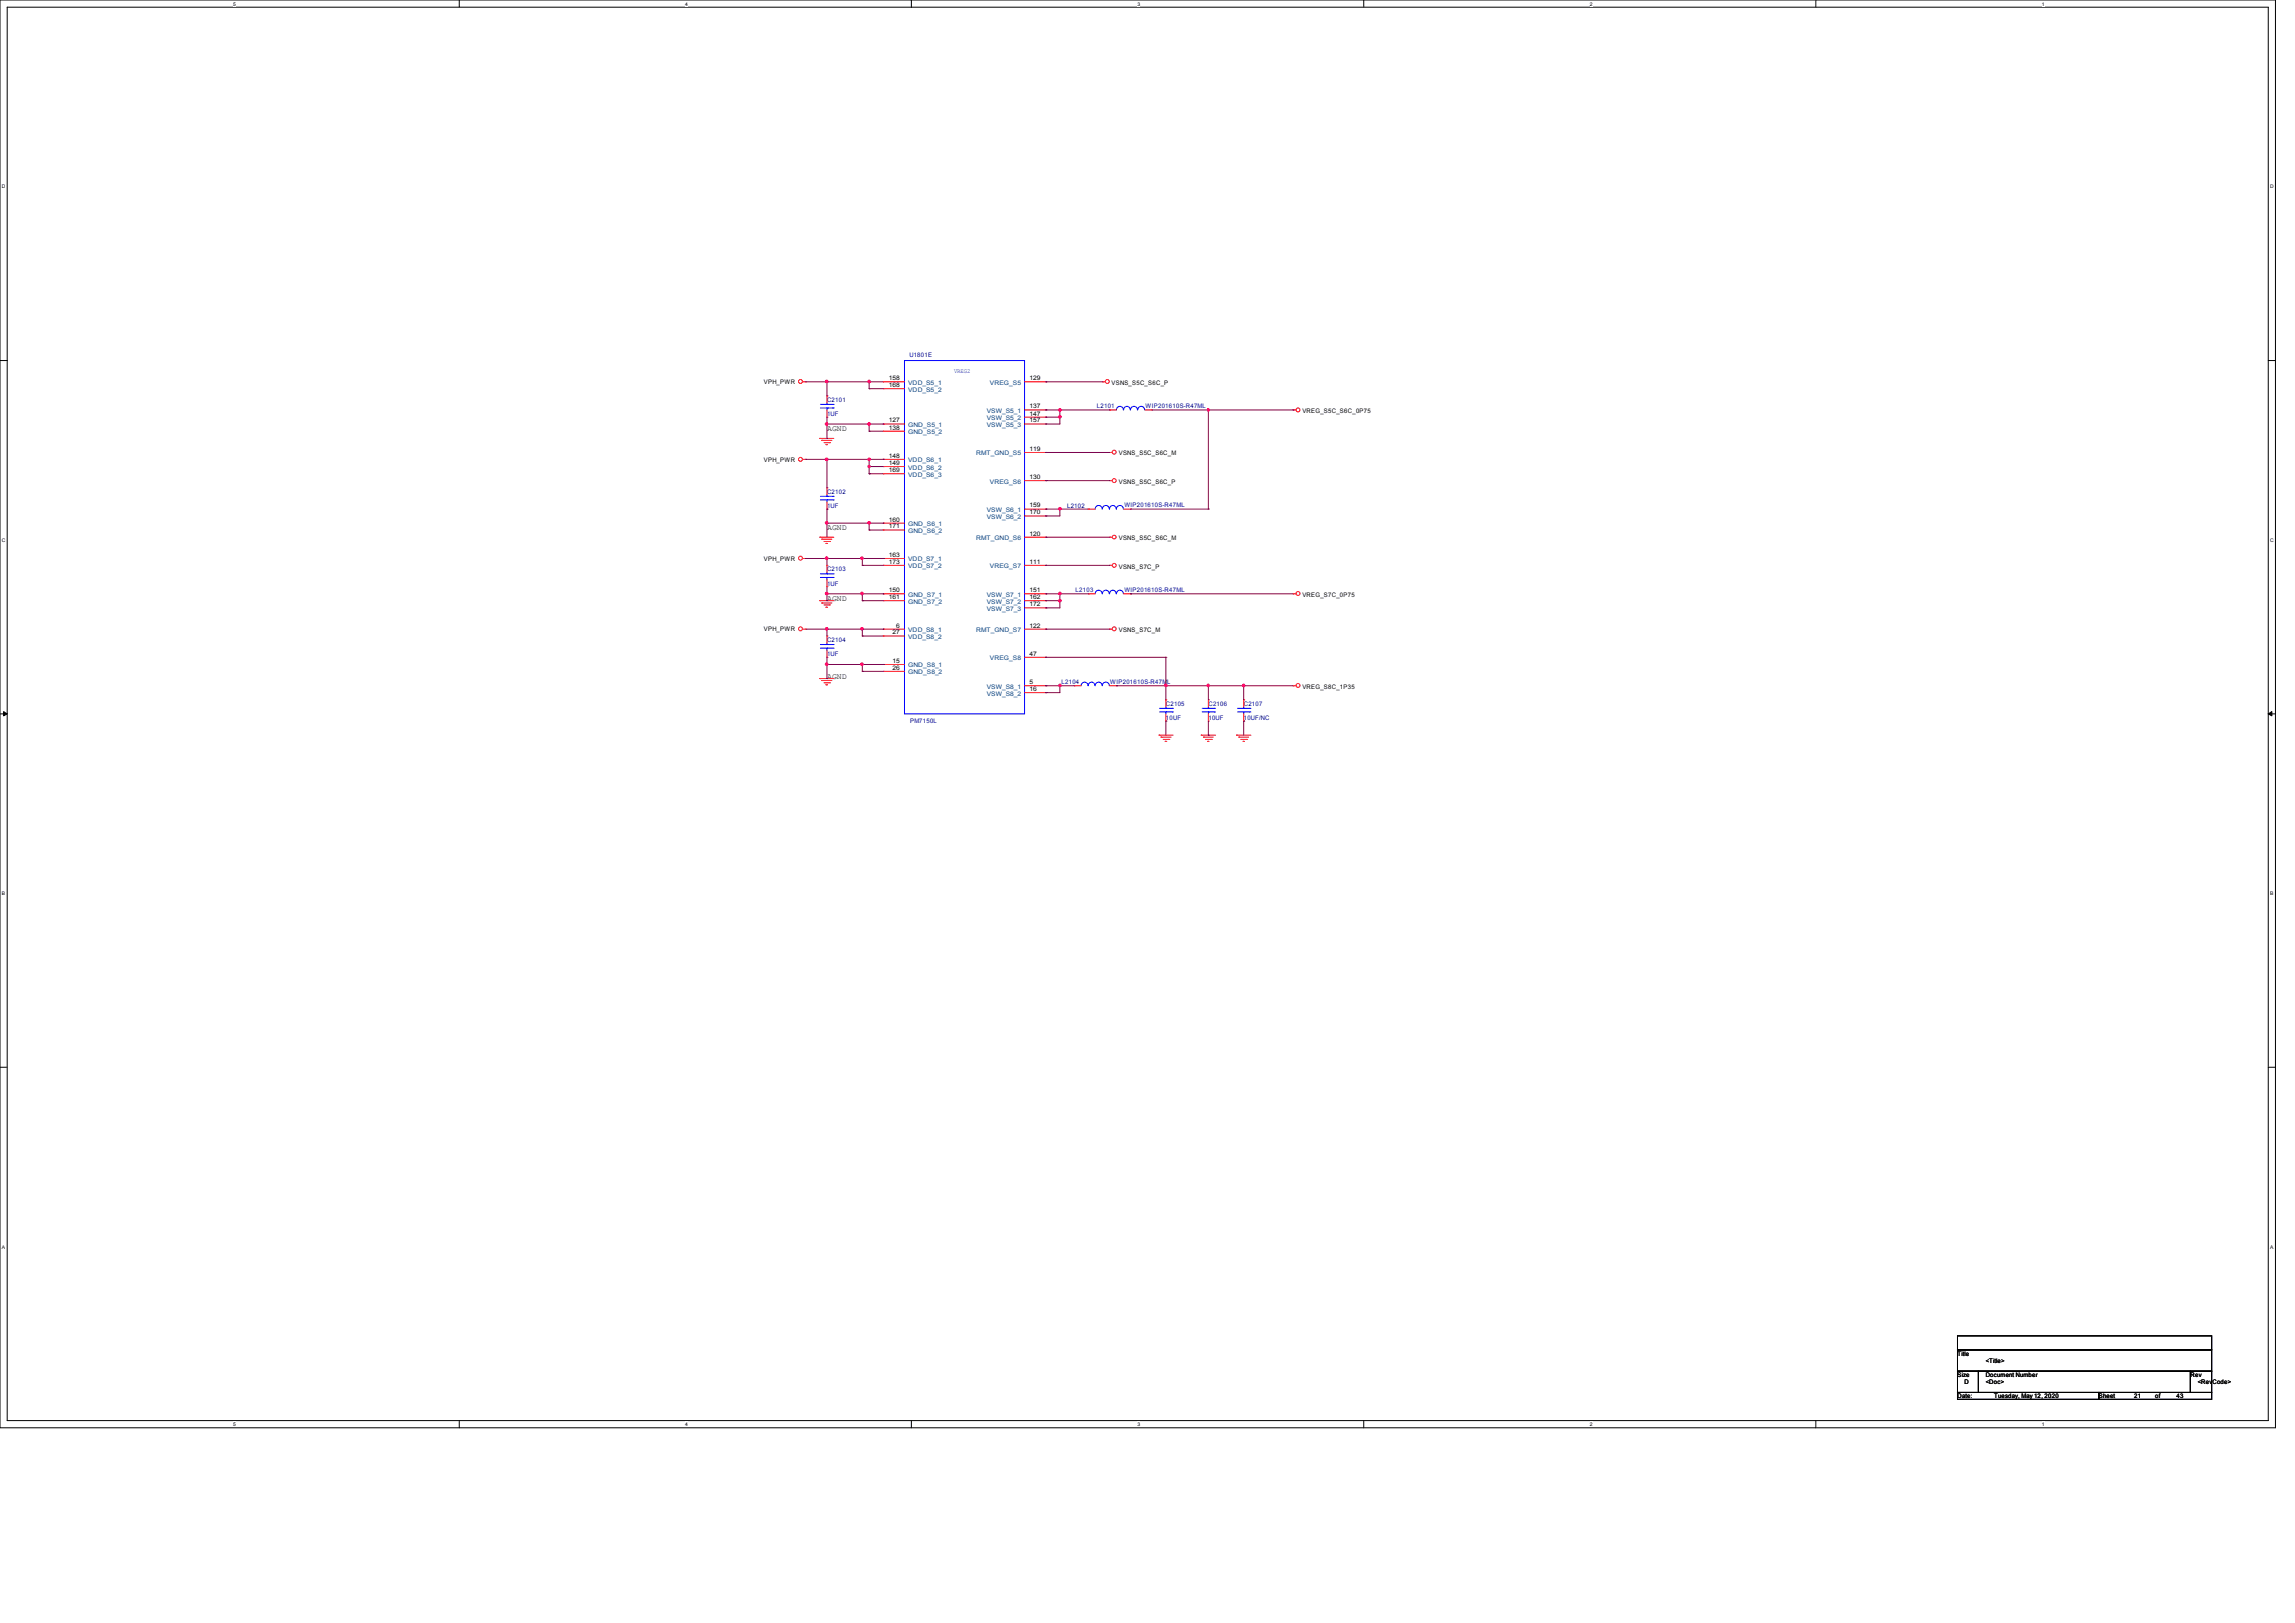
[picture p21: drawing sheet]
<svg xmlns="http://www.w3.org/2000/svg" width="297mm" height="210mm" viewBox="0 0 297 210" stroke-linecap="round" stroke-linejoin="round" font-family="sans-serif">
<defs><g id="words">
<g font-size="1.1">
<text x="107" y="55.8">AGND</text>
<text x="107" y="68.6">AGND</text>
<text x="107" y="77.8">AGND</text>
<text x="107" y="87.8">AGND</text>
</g>
<g font-size=".8" fill="#000080">
<text x="117.7" y="46.1">U1801E</text>
<text x="107" y="52">C2101</text>
<text x="107" y="53.8">1UF</text>
<text x="142" y="52.8">L2101</text>
<text x="148.3" y="52.8">WIP201610S-R47ML</text>
<text x="107" y="63.9">C2102</text>
<text x="107" y="65.7">1UF</text>
<text x="138.1" y="65.7">L2102</text>
<text x="145.5" y="65.6">WIP201610S-R47ML</text>
<text x="107" y="73.9">C2103</text>
<text x="107" y="75.8">1UF</text>
<text x="139.2" y="76.6">L2103</text>
<text x="145.5" y="76.6">WIP201610S-R47ML</text>
<text x="107" y="83.1">C2104</text>
<text x="107" y="84.9">1UF</text>
<text x="137.4" y="88.5">L2104</text>
<text x="143.7" y="88.5">WIP201610S-R47ML</text>
<text x="117.8" y="93.5">PM7150L</text>
<text x="150.9" y="91.3">C2105</text>
<text x="150.9" y="93.1">10UF</text>
<text x="156.4" y="91.3">C2106</text>
<text x="156.4" y="93.1">10UF</text>
<text x="161" y="91.3">C2107</text>
<text x="161" y="93.1">10UF/NC</text>
</g>
<g font-size=".8">
<text x="98.9" y="49.7">VPH_PWR</text>
<text x="115" y="49.2">158</text>
<text x="115" y="50.1">168</text>
<text x="133.2" y="49.2">129</text>
<text x="133.2" y="52.8">137</text>
<text x="133.2" y="53.8">147</text>
<text x="143.9" y="49.8">VSNS_S5C_S6C_P</text>
<text x="168.5" y="53.5">VREG_S5C_S6C_0P75</text>
<text x="98.9" y="59.8">VPH_PWR</text>
<text x="115" y="54.7">127</text>
<text x="115" y="55.6">138</text>
<text x="115" y="59.2">148</text>
<text x="133.2" y="54.7">157</text>
<text x="133.2" y="58.3">119</text>
<text x="144.8" y="58.9">VSNS_S5C_S6C_M</text>
<text x="115" y="60.2">149</text>
<text x="115" y="61.1">169</text>
<text x="133.2" y="62">130</text>
<text x="133.2" y="65.7">159</text>
<text x="144.8" y="62.6">VSNS_S5C_S6C_P</text>
<text x="115" y="67.5">160</text>
<text x="115" y="68.4">171</text>
<text x="133.2" y="66.5">170</text>
<text x="133.2" y="69.3">120</text>
<text x="144.8" y="69.9">VSNS_S5C_S6C_M</text>
<text x="98.9" y="72.6">VPH_PWR</text>
<text x="115" y="72.1">163</text>
<text x="115" y="72.9">173</text>
<text x="115" y="76.6">150</text>
<text x="115" y="77.5">161</text>
<text x="133.2" y="72.9">111</text>
<text x="133.2" y="76.6">151</text>
<text x="133.2" y="77.5">162</text>
<text x="144.8" y="73.6">VSNS_S7C_P</text>
<text x="168.5" y="77.2">VREG_S7C_0P75</text>
<text x="98.9" y="81.7">VPH_PWR</text>
<text x="115.5" y="82.1">27</text>
<text x="116" y="81.2">6</text>
<text x="133.2" y="78.4">172</text>
<text x="133.2" y="81.2">122</text>
<text x="144.8" y="81.8">VSNS_S7C_M</text>
<text x="115.5" y="85.8">15</text>
<text x="115.5" y="86.7">26</text>
<text x="133.2" y="84.8">47</text>
<text x="133.2" y="88.5">5</text>
<text x="133.2" y="89.4">16</text>
<text x="168.5" y="89.1">VREG_S8C_1P35</text>
<text x="253.3" y="175.4">Title</text>
<text x="253.3" y="178.2">Size</text>
<text x="254.2" y="179.1">D</text>
<text x="257" y="178.2">Document Number</text>
<text x="257" y="179.1">&lt;Doc&gt;</text>
<text x="257" y="176.4">&lt;Title&gt;</text>
<text x="283.5" y="178.2">Rev</text>
<text x="284.4" y="179.1">&lt;RevCode&gt;</text>
<text x="253.3" y="180.9">Date:</text>
<text x="258.1" y="180.9">Tuesday, May 12, 2020</text>
<text x="271.6" y="180.9">Sheet</text>
<text x="276.2" y="180.9">21</text>
<text x="278.9" y="180.9">of</text>
<text x="281.7" y="180.9">43</text>
</g>
<g font-size=".8" fill="#004080">
<text x="117.5" y="49.8">VDD_S5_1</text>
<text x="117.5" y="50.7">VDD_S5_2</text>
<text x="127.7" y="53.4">VSW_S5_1</text>
<text x="128.1" y="49.8">VREG_S5</text>
<text x="117.5" y="55.2">GND_S5_1</text>
<text x="117.5" y="56.2">GND_S5_2</text>
<text x="117.5" y="59.8">VDD_S6_1</text>
<text x="126.3" y="58.9">RMT_GND_S5</text>
<text x="127.7" y="54.4">VSW_S5_2</text>
<text x="127.7" y="55.2">VSW_S5_3</text>
<text x="117.5" y="60.7">VDD_S6_2</text>
<text x="117.5" y="61.7">VDD_S6_3</text>
<text x="128.1" y="62.6">VREG_S6</text>
<text x="117.5" y="68.1">GND_S6_1</text>
<text x="117.5" y="69">GND_S6_2</text>
<text x="126.3" y="69.9">RMT_GND_S6</text>
<text x="127.7" y="66.3">VSW_S6_1</text>
<text x="127.7" y="67.1">VSW_S6_2</text>
<text x="117.5" y="72.6">VDD_S7_1</text>
<text x="117.5" y="73.5">VDD_S7_2</text>
<text x="117.5" y="77.2">GND_S7_1</text>
<text x="127.7" y="77.2">VSW_S7_1</text>
<text x="128.1" y="73.5">VREG_S7</text>
<text x="117.5" y="78.1">GND_S7_2</text>
<text x="117.5" y="81.8">VDD_S8_1</text>
<text x="117.5" y="82.7">VDD_S8_2</text>
<text x="126.3" y="81.8">RMT_GND_S7</text>
<text x="127.7" y="78.1">VSW_S7_2</text>
<text x="127.7" y="79">VSW_S7_3</text>
<text x="117.5" y="86.4">GND_S8_1</text>
<text x="117.5" y="87.2">GND_S8_2</text>
<text x="127.7" y="89.1">VSW_S8_1</text>
<text x="128.1" y="85.4">VREG_S8</text>
<text x="127.7" y="90">VSW_S8_2</text>
</g>
<text font-size=".8" fill="#00f" x="123.5" y="48.3">VREG2</text>
<g font-size=".6">
<text x="30.2" y=".7">5</text>
<text x="88.7" y=".7">4</text>
<text x="147.2" y=".7">3</text>
<text x="205.7" y=".7">2</text>
<text x="264.2" y=".7">1</text>
<text x=".3" y="24.4">D</text>
<text x="293.8" y="24.4">D</text>
<text x=".3" y="70.1">C</text>
<text x="293.8" y="70.1">C</text>
<text x=".3" y="115.8">B</text>
<text x="293.8" y="115.8">B</text>
<text x=".3" y="161.5">A</text>
<text x="293.8" y="161.5">A</text>
<text x="30.2" y="184.5">5</text>
<text x="88.7" y="184.5">4</text>
<text x="147.2" y="184.5">3</text>
<text x="205.7" y="184.5">2</text>
<text x="264.2" y="184.5">1</text>
</g>
</g></defs>
<path d="M0 0h294.5v184.7h-294.5zM.9 .9h292.6v182.9h-292.6z" fill="none" stroke="#000" stroke-width=".13"/>
<g fill="#fff">
<path d="M30.2 .1h.3v.7h-.3z"/>
<path d="M30.2 183.9h.3v.8h-.3z"/>
</g>
<path d="M59.4 0v.9M59.4 183.8v.9" fill="none" stroke="#000" stroke-width=".13"/>
<g fill="#fff">
<path d="M88.7 .1h.3v.7h-.3z"/>
<path d="M88.7 183.9h.3v.8h-.3z"/>
</g>
<path d="M117.9 0v.9M117.9 183.8v.9" fill="none" stroke="#000" stroke-width=".13"/>
<g fill="#fff">
<path d="M147.2 .1h.3v.7h-.3z"/>
<path d="M147.2 183.9h.3v.8h-.3z"/>
</g>
<path d="M176.5 0v.9M176.5 183.8v.9" fill="none" stroke="#000" stroke-width=".13"/>
<g fill="#fff">
<path d="M205.7 .1h.4v.7h-.4z"/>
<path d="M205.7 183.9h.4v.8h-.4z"/>
</g>
<path d="M235 0v.9M235 183.8v.9" fill="none" stroke="#000" stroke-width=".13"/>
<g fill="#fff">
<path d="M264.2 .1h.4v.7h-.4z"/>
<path d="M264.2 183.9h.4v.8h-.4z"/>
<path d="M.3 23.8h.4v.7h-.4z"/>
<path d="M293.8 23.8h.5v.7h-.5z"/>
<path d="M.3 69.5h.4v.7h-.4z"/>
<path d="M293.8 69.5h.5v.7h-.5z"/>
</g>
<path d="M0 46.7h.9M293.5 46.7h1" fill="none" stroke="#000" stroke-width=".13"/>
<g fill="#fff">
<path d="M.3 115.2h.4v.8h-.4z"/>
<path d="M293.8 115.2h.4v.8h-.4z"/>
</g>
<path d="M0 92.4h.9M293.5 92.4h1" fill="none" stroke="#000" stroke-width=".13"/>
<path d="M.5 92.1l.4 .3-.4 .2zM293.5 92.4l.5-.3v.5z" fill="#000" stroke="#000" stroke-width=".13"/>
<g fill="#fff">
<path d="M.3 161h.3v.7h-.3z"/>
<path d="M293.8 161h.4v.7h-.4z"/>
</g>
<path d="M0 138.1h.9M293.5 138.1h1M253.3 172.8h32.9v1.9h-32.9zM253.3 174.7h32.9v2.7h-32.9zM253.3 177.4h2.7v2.8h-2.7zM256 177.4h27.5v2.8h-27.5zM283.5 177.4h2.7v2.8h-2.7zM253.3 180.2h18.3v.9h-18.3zM271.6 180.2h14.6v.9h-14.6z" fill="none" stroke="#000" stroke-width=".13"/>
<g fill="none" stroke="#f00" stroke-width=".13">
<path d="M103.9 49.4h.4M103.9 59.4h.4M104.3 49.4h.1M104.3 59.4h.1M106.1 56.7h.1M106.1 56.7h1.8M106.3 57h.1M106.3 57h1.4M106.6 57.3h.8M106.9 57.5h.1M106.9 57.5h.2M107 51.2h.1"/>
<path d="M107 54h.1M107 51.2v1M107 53v1M107.4 57.3h.1M114.3 49.4h.1M114.3 50.3h.1M114.3 54.9h.1M114.3 55.8h.1M114.3 59.4h.1M114.3 49.4h2.8M114.3 59.4h2.8M114.3 50.3h2.8"/>
<path d="M114.3 54.9h2.8M114.3 55.8h2.8M132.6 49.4h2.7M132.6 53h2.7M132.6 58.5h2.7M132.6 54.9h2.7M132.6 54h2.7M135.3 49.4h.1M135.3 53h.1M135.3 54h.1M135.3 54.9h.1M135.3 58.5h.1"/>
<path d="M142.7 49.4h.1M142.7 49.4h.3M143.6 58.5h.1M143.6 53h.1M143.6 53h.9M143.6 58.5h.3M148.2 53h.9M149.1 53h.1M167.3 53h.1M167.3 53h.4M103.9 72.3h.4M104.3 72.3h.1"/>
<path d="M106.1 69.5h.1M106.1 77.7h.1M106.1 69.5h1.8M106.1 77.7h1.8M106.3 69.8h.1M106.3 78h.1M106.3 69.8h1.4M106.3 78h1.4M106.6 70.1h.8M106.6 78.3h.8M106.9 70.3h.1M106.9 78.6h.1"/>
<path d="M106.9 70.3h.2M106.9 78.6h.2M107 73.2h.1M107 75.9h.1M107 63.1h.1M107 65.9h.1M107 63.1v.9M107 64.9v1M107 73.2v.9M107 75v.9M107.4 70.1h.1M107.4 78.3h.1"/>
<path d="M114.3 60.4h.1M114.3 61.3h.1M114.3 67.7h.1M114.3 68.6h.1M114.3 72.3h.1M114.3 73.2h.1M114.3 76.8h.1M114.3 77.7h.1M114.3 72.3h2.8M114.3 76.8h2.8M114.3 77.7h2.8M114.3 73.2h2.8"/>
<path d="M114.3 60.4h2.8M114.3 61.3h2.8M114.3 67.7h2.8M114.3 68.6h2.8M132.6 69.5h2.7M132.6 76.8h2.7M132.6 77.7h2.7M132.6 62.2h2.7M132.6 73.2h2.7M132.6 65.9h2.7M132.6 66.8h2.7M132.6 78.7h2.7"/>
<path d="M135.3 62.2h.1M135.3 65.9h.1M135.3 66.8h.1M135.3 69.5h.1M135.3 73.2h.1M135.3 76.8h.1M135.3 77.7h.1M135.3 78.7h.1M140.8 76.8h.1M140.8 65.9h.1M140.8 76.8h.9M140.8 65.9h.9"/>
<path d="M143.6 62.2h.1M143.6 69.5h.1M143.6 73.2h.1M143.6 69.5h.3M143.6 62.2h.3M143.6 73.2h.3M145.4 76.8h.9M145.4 65.9h.9M146.3 76.8h.1M146.3 65.9h.1M167.3 76.8h.1M167.3 76.8h.4"/>
<path d="M103.9 81.4h.4M104.3 81.4h.1M106.1 87.8h.1M106.1 87.8h1.8M106.3 88.1h.1M106.3 88.1h1.4M106.6 88.3h.8M106.9 88.6h.1M106.9 88.6h.2M107 82.3h.1M107 85h.1M107 82.3v.9"/>
<path d="M107 84.2v.8M107.4 88.3h.1M114.3 81.4h.1M114.3 82.3h.1M114.3 86h.1M114.3 86.9h.1M114.3 81.4h2.8M114.3 82.3h2.8M114.3 86h2.8M114.3 86.9h2.8M132.6 81.4h2.7M132.6 88.7h2.7"/>
<path d="M132.6 85h2.7M132.6 89.6h2.7M135.3 81.4h.1M135.3 85h.1M135.3 88.7h.1M135.3 89.6h.1M139 88.7h.1M139 88.7h.9M143.6 81.4h.1M143.6 81.4h.3M143.6 88.7h.9M144.5 88.7h.1"/>
<path d="M150 95.1h.1M150 95.1h1.8M150.2 95.4h.1M150.2 95.4h1.4M150.5 95.7h.8M150.8 95.9h.1M150.8 95.9h.2M150.9 90.6h.1M150.9 93.3h.1M150.9 90.6v.8M150.9 92.4v.9M151.3 95.7h.1"/>
<path d="M155.4 95.1h.1M155.4 95.1h1.9M155.7 95.4h.1M155.7 95.4h1.3M156 95.7h.8M156.3 95.9h.1M156.3 95.9h.2M156.4 90.6h.1M156.4 93.3h.1M156.4 90.6v.8M156.4 92.4v.9M156.8 95.7h.1"/>
<path d="M160 95.1h.1M160 95.1h1.9M160.3 95.4h.1M160.3 95.4h1.3M160.6 95.7h.7M160.9 95.9h.1M161 90.6h.1M161 93.3h.1M161 90.6v.8M161 92.4v.9M161.3 95.7h.1M167.3 88.7h.1"/>
<path d="M167.3 88.7h.4"/>
<circle cx="103.6" cy="59.4" r=".25"/>
<circle cx="103.6" cy="49.4" r=".25"/>
<circle cx="143.3" cy="49.4" r=".25"/>
<circle cx="144.2" cy="58.5" r=".25"/>
<circle cx="168" cy="53" r=".25"/>
<circle cx="103.6" cy="72.2" r=".25"/>
<circle cx="144.2" cy="73.2" r=".25"/>
<circle cx="144.2" cy="62.2" r=".25"/>
<circle cx="144.2" cy="69.5" r=".24"/>
<circle cx="168" cy="76.8" r=".25"/>
<circle cx="103.6" cy="81.4" r=".25"/>
<circle cx="144.2" cy="81.4" r=".25"/>
<circle cx="168" cy="88.7" r=".25"/>
</g>
<g fill="none" stroke="#00f" stroke-width=".13">
<path d="M106.2 52.8h1.6M106.2 52.3h1.6M107 52.3h.1M107 52.8h.1M107 52.2v.1M107 52.8v.2M107.8 52.8h.1M107.8 52.3h.1M117.1 46.7h15.5v45.7h-15.5zM145.4 53a.44 .44 0 0 0-.5-.4 .44 .44 0 0 0-.4 .4M146.3 53a.43 .43 0 0 0-.5-.4 .43 .43 0 0 0-.4 .4M147.2 53a.44 .44 0 0 0-.5-.4 .44 .44 0 0 0-.4 .4"/>
<path d="M148.1 53a.44 .44 0 0 0-.4-.4 .44 .44 0 0 0-.5 .4M106.2 74.7h1.6M106.2 74.3h1.6M106.2 64.7h1.6M106.2 64.2h1.6M107 74.3h.1M107 74.7h.1M107 64.2h.1M107 64.7h.1M107 64v.2M107 64.7v.2M107 74.1v.2"/>
<path d="M107 74.7v.3M107.8 74.7h.1M107.8 74.3h.1M107.8 64.7h.1M107.8 64.2h.1M142.6 65.9a.44 .44 0 0 0-.4-.5 .44 .44 0 0 0-.5 .5M142.6 76.8a.44 .44 0 0 0-.4-.4 .44 .44 0 0 0-.5 .4M143.5 65.9a.44 .44 0 0 0-.4-.5 .44 .44 0 0 0-.4 .5M143.6 76.8a.44 .44 0 0 0-.5-.4 .44 .44 0 0 0-.4 .4M144.4 65.9a.42 .42 0 0 0-.4-.5 .42 .42 0 0 0-.4 .5M144.4 76.8a.43 .43 0 0 0-.4-.4 .43 .43 0 0 0-.4 .4M145.4 65.9a.44 .44 0 0 0-.5-.5 .44 .44 0 0 0-.4 .5"/>
<path d="M145.4 76.8a.44 .44 0 0 0-.5-.4 .44 .44 0 0 0-.4 .4M106.2 83.9h1.6M106.2 83.4h1.6M107 83.4h.1M107 83.9h.1M107 83.2v.2M107 83.9v.3M107.8 83.9h.1M107.8 83.4h.1M140.8 88.7a.44 .44 0 0 0-.4-.4 .44 .44 0 0 0-.5 .4M141.7 88.7a.42 .42 0 0 0-.4-.4 .42 .42 0 0 0-.5 .4M142.6 88.7a.44 .44 0 0 0-.4-.4 .44 .44 0 0 0-.5 .4"/>
<path d="M143.5 88.7a.44 .44 0 0 0-.4-.4 .44 .44 0 0 0-.4 .4M150.1 92.1h1.6M150.1 91.7h1.6M150.9 91.7h.1M150.9 92.1h.1M150.9 91.4v.3M150.9 92.1v.3M151.7 92.1h.1M151.7 91.7h.1M155.6 92.1h1.6M155.6 91.7h1.6M156.4 91.7h.1"/>
<path d="M156.4 92.1h.1M156.4 91.4v.3M156.4 92.1v.3M157.2 92.1h.1M157.2 91.7h.1M160.1 92.1h1.7M160.1 91.7h1.7M161 91.7h.1M161 92.1h.1M161 91.4v.3M161 92.1v.3M161.8 92.1h.1"/>
<path d="M161.8 91.7h.1"/>
</g>
<g fill="none" stroke="#800040" stroke-width=".13">
<path d="M104.3 49.4h10M104.3 59.4h10M107 49.4h.1M107 54.9h.1M107 56.7h.1M107 59.4h.1M107 49.4v1.8M107 54v2.7M107 59.4v3.7M107 54.9h7.3M112.5 49.4h.1M112.5 50.3h.1"/>
<path d="M112.5 54.9h.1M112.5 55.8h.1M112.5 59.4h.1M112.5 49.4v.9M112.5 54.9v.9M112.5 59.4v1.9M112.5 50.3h1.8M112.5 55.8h1.8M114.3 54.9h.1M114.3 59.4h.1M135.3 49.4h.1M135.3 53h.1"/>
<path d="M135.3 54h.1M135.3 54.9h.1M135.3 58.5h.1M135.3 49.4h7.4M135.3 53h8.3M135.3 54h1.9M135.3 58.5h8.3M137.2 53h.1M137.2 54h.1M137.2 53v1.9h-1.9M149.1 53h18.2M156.4 53h.1"/>
<path d="M156.4 53v12.9M167.3 53h.1M104.3 72.3h10M107 65.9h.1M107 67.7h.1M107 72.3h.1M107 76.8h.1M107 77.7h.1M107 65.9v3.6M107 72.3v.9M107 75.9v1.8M107 67.7h7.3"/>
<path d="M107 76.8h7.3M111.6 72.3h.1M111.6 73.2h.1M111.6 76.8h.1M111.6 77.7h.1M111.6 72.3v.9M111.6 76.8v.9M111.6 73.2h2.7M111.6 77.7h2.7M112.5 60.4h.1M112.5 61.3h.1M112.5 67.7h.1"/>
<path d="M112.5 68.6h.1M112.5 67.7v.9M112.5 60.4h1.8M112.5 61.3h1.8M112.5 68.6h1.8M114.3 67.7h.1M114.3 72.3h.1M114.3 76.8h.1M135.3 62.2h.1M135.3 65.9h.1M135.3 66.8h.1M135.3 69.5h.1"/>
<path d="M135.3 73.2h.1M135.3 76.8h.1M135.3 77.7h.1M135.3 78.7h.1M135.3 62.2h8.3M135.3 65.9h5.5M135.3 69.5h8.3M135.3 73.2h8.3M135.3 76.8h5.5M135.3 77.7h1.9M137.2 65.9h.1M137.2 76.8h.1"/>
<path d="M137.2 77.7h.1M137.2 65.9v.9h-1.9M137.2 76.8v1.9h-1.9M146.3 76.8h.1M146.3 65.9h10.1M146.3 76.8h21M156.4 65.9h.1M104.3 81.4h10M107 81.4h.1M107 86h.1M107 87.8h.1M107 81.4v.9"/>
<path d="M107 85v2.8M107 86h7.3M111.6 81.4h.1M111.6 82.3h.1M111.6 86h.1M111.6 86.9h.1M111.6 81.4v.9M111.6 86v.9M111.6 82.3h2.7M111.6 86.9h2.7M114.3 81.4h.1M114.3 86h.1"/>
<path d="M135.3 81.4h.1M135.3 85h.1M135.3 88.7h.1M135.3 89.6h.1M135.3 81.4h8.3M135.3 85h15.6M135.3 88.7h3.7M137.2 88.7h.1M137.2 88.7v.9h-1.9M144.5 88.7h.1M144.5 88.7h22.8M150.9 85h.1"/>
<path d="M150.9 88.7h.1M150.9 93.3h.1M150.9 85v5.6M150.9 93.3v1.8M156.4 88.7h.1M156.4 95.1h.1M156.4 88.7v1.9M156.4 93.3v1.8M161 88.7h.1M161 93.3h.1M161 88.7v1.9M161 93.3v1.8"/>
</g>
<g fill="#f0f" stroke="#f0f" stroke-width=".13">
<path d="M112.4 60.2h.2v.2h-.2z" fill-rule="evenodd"/>
<path d="M112.4 60.2h.2v.2h-.2z" fill-rule="evenodd"/>
<circle cx="107" cy="49.4" r=".17"/>
<circle cx="112.5" cy="49.4" r=".17"/>
<circle cx="137.2" cy="53.9" r=".17"/>
<circle cx="137.2" cy="53" r=".17"/>
<circle cx="107" cy="54.9" r=".17"/>
<circle cx="112.5" cy="54.9" r=".17"/>
<circle cx="107" cy="59.4" r=".17"/>
<circle cx="112.5" cy="59.4" r=".17"/>
<circle cx="137.2" cy="65.8" r=".17"/>
<circle cx="107" cy="67.6" r=".17"/>
<circle cx="112.5" cy="67.6" r=".17"/>
<circle cx="107" cy="72.2" r=".17"/>
<circle cx="111.5" cy="72.2" r=".17"/>
<circle cx="107" cy="76.8" r=".17"/>
<circle cx="111.5" cy="76.8" r=".17"/>
<circle cx="137.2" cy="76.8" r=".17"/>
<circle cx="137.2" cy="77.7" r=".17"/>
<circle cx="107" cy="81.4" r=".17"/>
<circle cx="111.5" cy="81.4" r=".17"/>
<circle cx="107" cy="85.9" r=".17"/>
<circle cx="111.5" cy="85.9" r=".17"/>
<circle cx="137.2" cy="88.7" r=".17"/>
<circle cx="150.9" cy="88.7" r=".17"/>
<circle cx="156.3" cy="88.7" r=".16"/>
<circle cx="160.9" cy="88.7" r=".16"/>
<circle cx="156.3" cy="53" r=".16"/>
</g>
<use href="#words"/>
</svg>
